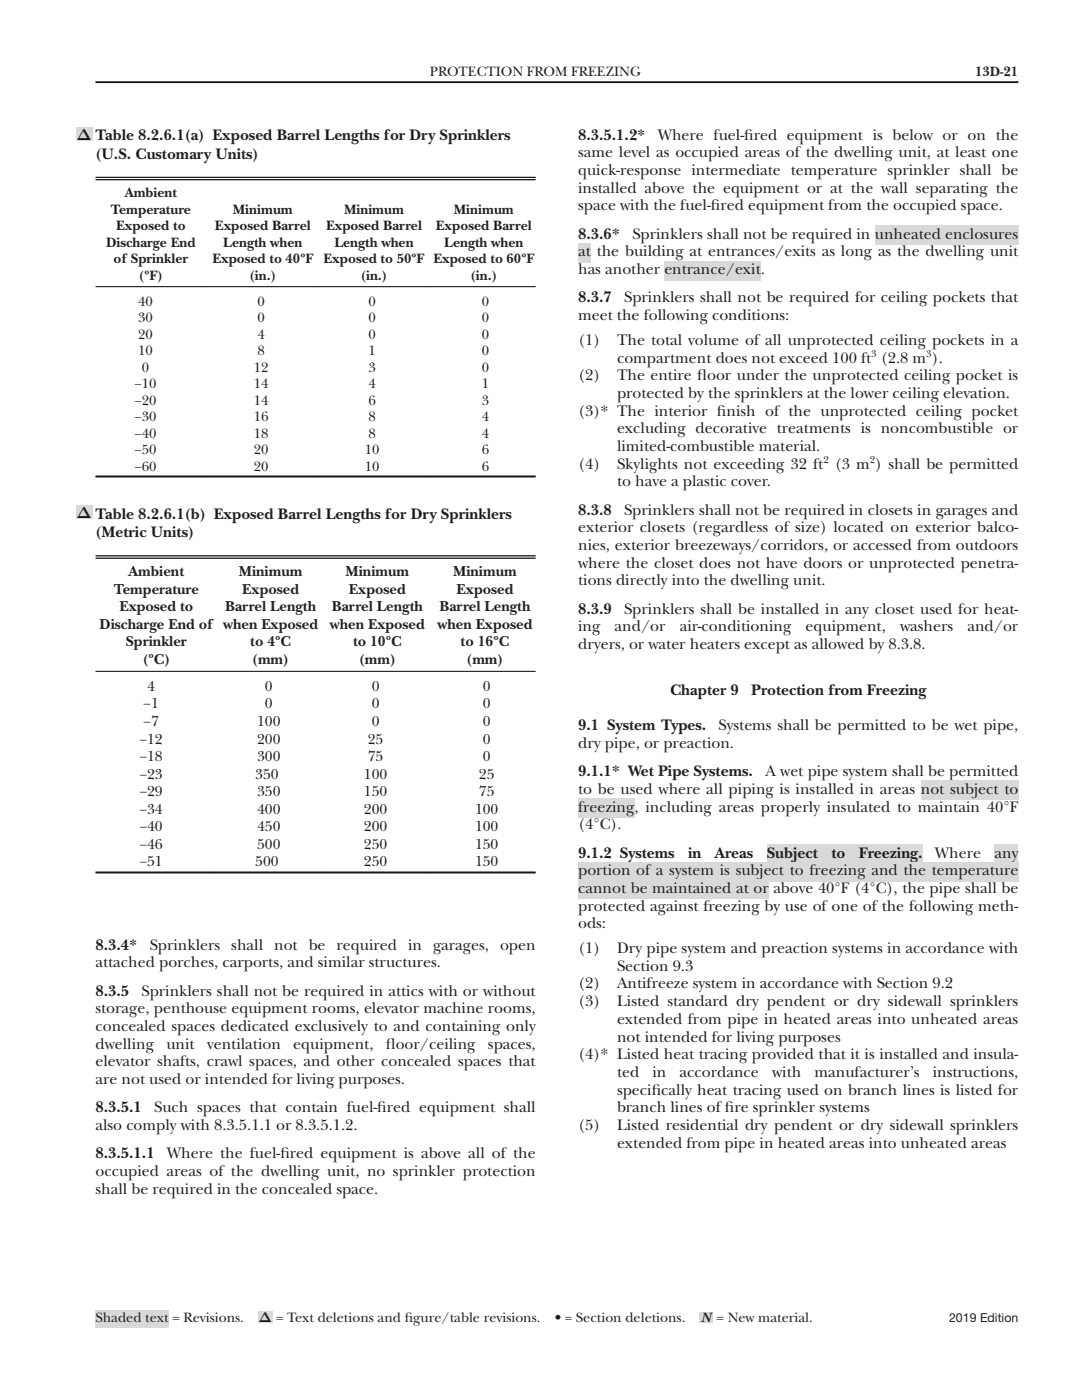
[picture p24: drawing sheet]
<svg xmlns="http://www.w3.org/2000/svg" width="216mm" height="279mm" viewBox="0 0 216 279" stroke-linecap="round" stroke-linejoin="round" font-family="sans-serif">
<defs><g id="words">
<g font-size="3.2" fill="#231f20">
<text x="15.3" y="27.9">Δ</text>
<text x="19" y="28">Table 8.2.6.1(a) Exposed Barrel Lengths for Dry Sprinklers</text>
<text x="115.4" y="27.9">8.3.5.1.2*</text>
<text x="131.3" y="27.9">Where fuel-f</text>
<text x="148.5" y="27.9">ired equipment is below or on the</text>
<text x="19" y="31.7">(U.S. Customary Units)</text>
<text x="115.4" y="34.9">quick-response intermediate temperature sprinkler shall be</text>
<text x="115.4" y="31.4">same level as occupied areas of the dwelling unit, at least one</text>
<text x="115.4" y="38.5">installed above the equipment or at the wall separating the</text>
<text x="115.4" y="42">space with the fuel-f</text>
<text x="115.4" y="47.7">8.3.6*</text>
<text x="126.2" y="47.7">Sprinklers shall not be required in</text>
<text x="141.8" y="42">ired equipment from the occupied space.</text>
<text x="174.6" y="47.7">unheated enclosures</text>
<text x="115.4" y="51.2">at</text>
<text x="119.1" y="51.2">the building at entrances/exits as long as the dwelling unit</text>
<text x="115.4" y="54.7">has another entrance/exit.</text>
<text x="115.4" y="60.4">8.3.7</text>
<text x="115.4" y="63.9">meet the following conditions:</text>
<text x="124.5" y="60.4">Sprinklers shall not be required for ceiling pockets that</text>
<text x="115.4" y="68.8">(1)</text>
<text x="123.1" y="68.8">The total volume of all unprotected ceiling pockets in a</text>
<text x="115.4" y="75.9">(2)</text>
<text x="123.1" y="72.4">compartment does not exceed 100 ft (2.8 m ).</text>
<text x="123.1" y="75.9">The entire f</text>
<text x="139.1" y="75.9">loor under the unprotected ceiling pocket is</text>
<text x="115.4" y="82.9">(3)* The interior f</text>
<text x="123.1" y="79.4">protected by the sprinklers at the lower ceiling elevation.</text>
<text x="143.1" y="82.9">inish of the unprotected ceiling pocket</text>
<text x="123.1" y="90">limited-combustible material.</text>
<text x="123.1" y="86.5">excluding decorative treatments is noncombustible or</text>
<text x="115.4" y="93.5">(4)</text>
<text x="123.1" y="93.5">Skylights not exceeding 32 ft</text>
<text x="166.6" y="93.5">(3 m ) shall be permitted</text>
<text x="123.1" y="97.1">to have a plastic cover.</text>
<text x="15.3" y="103.4">Δ</text>
<text x="19" y="103.5">Table 8.2.6.1(b) Exposed Barrel Lengths for Dry Sprinklers</text>
<text x="19" y="107.2">(Metric Units)</text>
<text x="115.4" y="102.7">8.3.8</text>
<text x="115.4" y="106.2">exterior closets (regardless of size) located on exterior balco‐</text>
<text x="124.5" y="102.7">Sprinklers shall not be required in closets in garages and</text>
<text x="115.4" y="113.3">where the closet does not have doors or unprotected penetra‐</text>
<text x="115.4" y="109.8">nies, exterior breezeways/corridors, or accessed from outdoors</text>
<text x="115.4" y="116.8">tions directly into the dwelling unit.</text>
<text x="115.4" y="122.5">8.3.9</text>
<text x="115.4" y="126">ing</text>
<text x="122.6" y="126">and/or</text>
<text x="124.5" y="122.5">Sprinklers shall be installed in any closet used for heat‐</text>
<text x="135.7" y="126">air-conditioning</text>
<text x="160.7" y="126">equipment,</text>
<text x="179.6" y="126">washers</text>
<text x="193" y="126">and/or</text>
<text x="115.4" y="129.5">dryers, or water heaters except as allowed by 8.3.8.</text>
<text x="133.7" y="138.7">Chapter 9</text>
<text x="149.9" y="138.7">Protection from Freezing</text>
<text x="115.4" y="145.8">9.1 System Types.</text>
<text x="115.4" y="149.3">dry pipe, or preaction.</text>
<text x="143.4" y="145.8">Systems shall be permitted to be wet pipe,</text>
<text x="115.4" y="154.9">9.1.1* Wet Pipe Systems.</text>
<text x="152.7" y="154.9">A wet pipe system shall be permitted</text>
<text x="115.4" y="162">freezing</text>
<text x="115.4" y="158.5">to be used where all piping is installed in areas</text>
<text x="126.6" y="162">, including areas properly insulated to maintain 40°F</text>
<text x="183.7" y="158.5">not subject to</text>
<text x="115.4" y="165.5">(4°C).</text>
<text x="115.4" y="171.2">9.1.2 Systems</text>
<text x="137.3" y="171.2">in</text>
<text x="142.6" y="171.2">Areas</text>
<text x="153" y="171.2">Subject</text>
<text x="165.9" y="171.2">to</text>
<text x="171.4" y="171.2">Freezing.</text>
<text x="186.5" y="171.2">Where</text>
<text x="198.4" y="171.2">any</text>
<text x="115.4" y="174.7">portion of a system is subject to freezing and the temperature</text>
<text x="115.4" y="178.2">cannot be maintained at or</text>
<text x="154.3" y="178.2">above 40°F (4°C), the pipe shall be</text>
<text x="115.4" y="185.3">ods:</text>
<text x="115.4" y="181.7">protected against freezing by use of one of the following meth‐</text>
<text x="19.1" y="189.5">8.3.4*</text>
<text x="29.9" y="189.5">Sprinklers shall not be required in garages, open</text>
<text x="115.4" y="190.2">(1)</text>
<text x="123.1" y="190.2">Dry pipe system and preaction systems in accordance with</text>
<text x="19.1" y="193">attached porches, carports, and similar structures.</text>
<text x="115.4" y="197.3">(2)</text>
<text x="123.1" y="193.7">Section 9.3</text>
<text x="123.1" y="197.3">Antifreeze system in accordance with Section 9.2</text>
<text x="19.1" y="198.7">8.3.5</text>
<text x="19.1" y="202.2">storage, penthouse equipment rooms, elevator machine rooms,</text>
<text x="28.2" y="198.7">Sprinklers shall not be required in attics with or without</text>
<text x="115.4" y="200.8">(3)</text>
<text x="123.1" y="200.8">Listed standard dry pendent or dry sidewall sprinklers</text>
<text x="19" y="209.3">dwelling</text>
<text x="19.1" y="205.7">concealed spaces dedicated exclusively to and containing only</text>
<text x="33.2" y="209.3">unit</text>
<text x="41.3" y="209.3">ventilation</text>
<text x="58.5" y="209.3">equipment,</text>
<text x="77" y="209.3">f</text>
<text x="77" y="209.3">loor/ceiling</text>
<text x="97.4" y="209.3">spaces,</text>
<text x="123.1" y="207.9">not intended for living purposes</text>
<text x="123.1" y="204.3">extended from pipe in heated areas into unheated areas</text>
<text x="19.1" y="212.8">elevator shafts, crawl spaces, and other concealed spaces that</text>
<text x="115.4" y="211.4">(4)* Listed heat tracing provided that it is installed and insula‐</text>
<text x="123.1" y="214.9">ted</text>
<text x="130.2" y="214.9">in</text>
<text x="135.6" y="214.9">accordance</text>
<text x="154.1" y="214.9">with</text>
<text x="162.5" y="214.9">manufacturer’s</text>
<text x="186.1" y="214.9">instructions,</text>
<text x="19.1" y="216.3">are not used or intended for living purposes.</text>
<text x="19.1" y="222">8.3.5.1</text>
<text x="30.8" y="222">Such spaces that contain fuel-f</text>
<text x="75.3" y="222">ired equipment shall</text>
<text x="123.1" y="218.4">specif</text>
<text x="123.1" y="222">branch lines of f</text>
<text x="130" y="218.4">ically heat tracing used on branch lines is listed for</text>
<text x="144.6" y="222">ire sprinkler systems</text>
<text x="19.1" y="225.5">also comply with 8.3.5.1.1 or 8.3.5.1.2.</text>
<text x="115.4" y="225.5">(5)</text>
<text x="123.1" y="225.5">Listed residential dry pendent or dry sidewall sprinklers</text>
<text x="19.1" y="231.2">8.3.5.1.1</text>
<text x="33.3" y="231.2">Where the fuel-f</text>
<text x="56" y="231.2">ired equipment is above all of the</text>
<text x="123.1" y="229">extended from pipe in heated areas into unheated areas</text>
<text x="19" y="238.2">shall be required in the concealed space.</text>
<text x="19.1" y="234.7">occupied areas of the dwelling unit, no sprinkler protection</text>
</g>
<g font-size="3" fill="#231f20">
<text x="22.7" y="118.5">Temperature</text>
<text x="25.7" y="115">Ambient</text>
<text x="47.6" y="115">Minimum</text>
<text x="48.3" y="118.5">Exposed</text>
<text x="68.9" y="115">Minimum</text>
<text x="69.6" y="118.5">Exposed</text>
<text x="90.4" y="115">Minimum</text>
<text x="91.1" y="118.5">Exposed</text>
<text x="19.9" y="125.5">Discharge End of</text>
<text x="23.8" y="122">Exposed to</text>
<text x="44.5" y="125.5">when Exposed</text>
<text x="44.9" y="122">Barrel Length</text>
<text x="65.8" y="125.5">when Exposed</text>
<text x="66.2" y="122">Barrel Length</text>
<text x="87.3" y="125.5">when Exposed</text>
<text x="87.7" y="122">Barrel Length</text>
<text x="25.1" y="129">Sprinkler</text>
<text x="49.9" y="129">to 4ºC</text>
<text x="70.4" y="129">to 10ºC</text>
<text x="91.9" y="129">to 16ºC</text>
<text x="28.5" y="132.5">(ºC)</text>
<text x="29.4" y="137.9">4</text>
<text x="50.3" y="132.5">(mm)</text>
<text x="52.9" y="137.9">0</text>
<text x="71.6" y="132.5">(mm)</text>
<text x="74.2" y="137.9">0</text>
<text x="93.1" y="132.5">(mm)</text>
<text x="96.3" y="137.9">0</text>
<text x="28.6" y="141.4">−1</text>
<text x="52.9" y="141.4">0</text>
<text x="74.2" y="141.4">0</text>
<text x="96.3" y="141.4">0</text>
<text x="27.8" y="148.4">−12</text>
<text x="28.6" y="144.9">−7</text>
<text x="51.3" y="144.9">100</text>
<text x="51.3" y="148.4">200</text>
<text x="73.4" y="148.4">25</text>
<text x="74.2" y="144.9">0</text>
<text x="96.3" y="144.9">0</text>
<text x="96.3" y="148.4">0</text>
<text x="27.8" y="151.9">−18</text>
<text x="27.8" y="155.4">−23</text>
<text x="50.9" y="155.4">350</text>
<text x="51.3" y="151.9">300</text>
<text x="72.6" y="155.4">100</text>
<text x="73.4" y="151.9">75</text>
<text x="95.6" y="155.4">25</text>
<text x="96.3" y="151.9">0</text>
<text x="27.8" y="158.9">−29</text>
<text x="51.3" y="158.9">350</text>
<text x="72.6" y="158.9">150</text>
<text x="95.6" y="158.9">75</text>
<text x="27.8" y="162.4">−34</text>
<text x="27.8" y="165.9">−40</text>
<text x="51.3" y="162.4">400</text>
<text x="51.3" y="165.9">450</text>
<text x="72.6" y="162.4">200</text>
<text x="72.6" y="165.9">200</text>
<text x="94.8" y="162.4">100</text>
<text x="94.8" y="165.9">100</text>
<text x="27.8" y="169.4">−46</text>
<text x="27.8" y="172.9">−51</text>
<text x="50.9" y="172.9">500</text>
<text x="51.3" y="169.4">500</text>
<text x="72.6" y="169.4">250</text>
<text x="72.6" y="172.9">250</text>
<text x="94.8" y="169.4">150</text>
<text x="94.8" y="172.9">150</text>
</g>
<g font-size="2.8" fill="#231f20">
<text x="85.8" y="15.1">PROTECTION FROM FREEZING</text>
<text x="194.6" y="15.1">13D-21</text>
<text x="24.9" y="39.3">Ambient</text>
<text x="22.1" y="42.6">Temperature</text>
<text x="23.2" y="45.9">Exposed to</text>
<text x="42.9" y="45.9">Exposed Barrel</text>
<text x="46.5" y="42.6">Minimum</text>
<text x="65.1" y="45.9">Exposed Barrel</text>
<text x="68.6" y="42.6">Minimum</text>
<text x="87" y="45.9">Exposed Barrel</text>
<text x="90.6" y="42.6">Minimum</text>
<text x="21.2" y="49.2">Discharge End</text>
<text x="22.6" y="52.5">of Sprinkler</text>
<text x="42.4" y="52.5">Exposed to 40ºF</text>
<text x="44.5" y="49.2">Length when</text>
<text x="64.6" y="52.5">Exposed to 50ºF</text>
<text x="66.7" y="49.2">Length when</text>
<text x="86.5" y="52.5">Exposed to 60ºF</text>
<text x="88.6" y="49.2">Length when</text>
<text x="27.7" y="55.8">(ºF)</text>
<text x="49.8" y="55.8">(in.)</text>
<text x="72" y="55.8">(in.)</text>
<text x="93.9" y="55.8">(in.)</text>
<text x="27.6" y="61">40</text>
<text x="27.6" y="64.3">30</text>
<text x="51.4" y="61">0</text>
<text x="51.4" y="64.3">0</text>
<text x="73.5" y="61">0</text>
<text x="73.5" y="64.3">0</text>
<text x="96.2" y="61">0</text>
<text x="96.2" y="64.3">0</text>
<text x="27.6" y="67.6">20</text>
<text x="27.6" y="70.9">10</text>
<text x="51.4" y="67.6">4</text>
<text x="51.4" y="70.9">8</text>
<text x="73.5" y="67.6">0</text>
<text x="73.5" y="70.9">1</text>
<text x="96.2" y="67.6">0</text>
<text x="96.2" y="70.9">0</text>
<text x="26.8" y="77.4">−10</text>
<text x="28.3" y="74.1">0</text>
<text x="50.6" y="74.1">12</text>
<text x="50.6" y="77.4">14</text>
<text x="73.5" y="74.1">3</text>
<text x="73.5" y="77.4">4</text>
<text x="96.2" y="74.1">0</text>
<text x="96.2" y="77.4">1</text>
<text x="26.8" y="80.7">−20</text>
<text x="50.6" y="80.7">14</text>
<text x="73.5" y="80.7">6</text>
<text x="96.2" y="80.7">3</text>
<text x="26.8" y="84">−30</text>
<text x="26.8" y="87.3">−40</text>
<text x="50.6" y="84">16</text>
<text x="50.6" y="87.3">18</text>
<text x="73.5" y="84">8</text>
<text x="73.5" y="87.3">8</text>
<text x="96.2" y="84">4</text>
<text x="96.2" y="87.3">4</text>
<text x="26.8" y="90.6">−50</text>
<text x="26.8" y="93.9">−60</text>
<text x="50.6" y="90.6">20</text>
<text x="50.6" y="93.9">20</text>
<text x="72.8" y="90.6">10</text>
<text x="72.8" y="93.9">10</text>
<text x="96.2" y="90.6">6</text>
<text x="96.2" y="93.9">6</text>
<text x="19.1" y="263.9">Shaded text = Revisions.</text>
<text x="51.6" y="263.9">Δ</text>
<text x="55.1" y="263.9">= Text deletions and f</text>
<text x="80.8" y="263.9">igure/table revisions.</text>
<text x="110.7" y="263.9">• = Section deletions.</text>
<text x="139.9" y="263.9">N</text>
<text x="143" y="263.9">= New material.</text>
</g>
<text font-size="2.5" fill="#231f20" x="189.4" y="263.7">2019 Edition</text>
<g font-size="2.1" fill="#231f20">
<text x="173.9" y="71.2">3</text>
<text x="184.8" y="71.2">3</text>
<text x="164.3" y="92.4">2</text>
<text x="173.6" y="92.4">2</text>
</g>
</g></defs>
<path d="M19 16.4h184.2" fill="none" stroke="#000" stroke-width=".35"/>
<g fill="#d9d9d9">
<path d="M19.1 261.4h14.6v3.6h-14.6z" fill-rule="evenodd"/>
<path d="M51.5 261.6h2.9v2.3h-2.9z" fill-rule="evenodd"/>
<path d="M139.6 261.8h2.7v2.1h-2.7z" fill-rule="evenodd"/>
</g>
<g fill="#fff">
<path d="M19 25.4h87.9v69.9h-87.9z" fill-rule="evenodd"/>
<path d="M19 36h21.8v21.2h-21.8z" fill-rule="evenodd"/>
<path d="M40.8 36h22.6v21.2h-22.6z" fill-rule="evenodd"/>
<path d="M63.4 36h21.7v21.2h-21.7z" fill-rule="evenodd"/>
<path d="M85.1 36h21.8v21.2h-21.8z" fill-rule="evenodd"/>
<path d="M19 57.3h21.8v4.7h-21.8z" fill-rule="evenodd"/>
<path d="M40.8 57.3h22.6v4.7h-22.6z" fill-rule="evenodd"/>
<path d="M63.4 57.3h21.7v4.7h-21.7z" fill-rule="evenodd"/>
<path d="M85.1 57.3h21.8v4.7h-21.8z" fill-rule="evenodd"/>
<path d="M19 62h21.8v3.3h-21.8z" fill-rule="evenodd"/>
<path d="M40.8 62h22.6v3.3h-22.6z" fill-rule="evenodd"/>
<path d="M63.4 62h21.7v3.3h-21.7z" fill-rule="evenodd"/>
<path d="M85.1 62h21.8v3.3h-21.8z" fill-rule="evenodd"/>
<path d="M19 65.3h21.8v3.3h-21.8z" fill-rule="evenodd"/>
<path d="M40.8 65.3h22.6v3.3h-22.6z" fill-rule="evenodd"/>
<path d="M63.4 65.3h21.7v3.3h-21.7z" fill-rule="evenodd"/>
<path d="M85.1 65.3h21.8v3.3h-21.8z" fill-rule="evenodd"/>
<path d="M19 68.6h21.8v3.3h-21.8z" fill-rule="evenodd"/>
<path d="M40.8 68.6h22.6v3.3h-22.6z" fill-rule="evenodd"/>
<path d="M63.4 68.6h21.7v3.3h-21.7z" fill-rule="evenodd"/>
<path d="M85.1 68.6h21.8v3.3h-21.8z" fill-rule="evenodd"/>
<path d="M19 71.9h21.8v3.3h-21.8z" fill-rule="evenodd"/>
<path d="M40.8 71.9h22.6v3.3h-22.6z" fill-rule="evenodd"/>
<path d="M63.4 71.9h21.7v3.3h-21.7z" fill-rule="evenodd"/>
<path d="M85.1 71.9h21.8v3.3h-21.8z" fill-rule="evenodd"/>
<path d="M19 75.2h21.8v3.2h-21.8z" fill-rule="evenodd"/>
<path d="M40.8 75.2h22.6v3.2h-22.6z" fill-rule="evenodd"/>
<path d="M63.4 75.2h21.7v3.2h-21.7z" fill-rule="evenodd"/>
<path d="M85.1 75.2h21.8v3.2h-21.8z" fill-rule="evenodd"/>
<path d="M19 78.4h21.8v3.3h-21.8z" fill-rule="evenodd"/>
<path d="M40.8 78.4h22.6v3.3h-22.6z" fill-rule="evenodd"/>
<path d="M63.4 78.4h21.7v3.3h-21.7z" fill-rule="evenodd"/>
<path d="M85.1 78.4h21.8v3.3h-21.8z" fill-rule="evenodd"/>
<path d="M19 81.7h21.8v3.3h-21.8z" fill-rule="evenodd"/>
<path d="M40.8 81.7h22.6v3.3h-22.6z" fill-rule="evenodd"/>
<path d="M63.4 81.7h21.7v3.3h-21.7z" fill-rule="evenodd"/>
<path d="M85.1 81.7h21.8v3.3h-21.8z" fill-rule="evenodd"/>
<path d="M19 85h21.8v3.3h-21.8z" fill-rule="evenodd"/>
<path d="M40.8 85h22.6v3.3h-22.6z" fill-rule="evenodd"/>
<path d="M63.4 85h21.7v3.3h-21.7z" fill-rule="evenodd"/>
<path d="M85.1 85h21.8v3.3h-21.8z" fill-rule="evenodd"/>
<path d="M19 88.3h21.8v3.3h-21.8z" fill-rule="evenodd"/>
<path d="M40.8 88.3h22.6v3.3h-22.6z" fill-rule="evenodd"/>
<path d="M63.4 88.3h21.7v3.3h-21.7z" fill-rule="evenodd"/>
<path d="M85.1 88.3h21.8v3.3h-21.8z" fill-rule="evenodd"/>
<path d="M19 91.6h21.8v3.3h-21.8z" fill-rule="evenodd"/>
<path d="M40.8 91.6h22.6v3.3h-22.6z" fill-rule="evenodd"/>
<path d="M63.4 91.6h21.7v3.3h-21.7z" fill-rule="evenodd"/>
<path d="M85.1 91.6h21.8v3.3h-21.8z" fill-rule="evenodd"/>
</g>
<path d="M15.2 25.4h3.2v2.6h-3.2z" fill-rule="evenodd" fill="#d9d9d9"/>
<path d="M19 35.9h87.9M19 35.4h87.9" fill="none" stroke="#000" stroke-width=".24"/>
<path d="M19 57.2h87.9" fill="none" stroke="#000" stroke-width=".2"/>
<path d="M19 95.1h87.9" fill="none" stroke="#000" stroke-width=".38"/>
<g fill="#fff">
<path d="M19 100.9h87.9v73.4h-87.9z" fill-rule="evenodd"/>
<path d="M19 111.5h24v22.4h-24z" fill-rule="evenodd"/>
<path d="M43 111.5h21.3v22.4h-21.3z" fill-rule="evenodd"/>
<path d="M64.3 111.5h21.3v22.4h-21.3z" fill-rule="evenodd"/>
<path d="M85.6 111.5h21.3v22.4h-21.3z" fill-rule="evenodd"/>
<path d="M19 134h24v5h-24z" fill-rule="evenodd"/>
<path d="M43 134h21.3v5h-21.3z" fill-rule="evenodd"/>
<path d="M64.3 134h21.3v5h-21.3z" fill-rule="evenodd"/>
<path d="M85.6 134h21.3v5h-21.3z" fill-rule="evenodd"/>
<path d="M19 139h24v3.5h-24z" fill-rule="evenodd"/>
<path d="M43 139h21.3v3.5h-21.3z" fill-rule="evenodd"/>
<path d="M64.3 139h21.3v3.5h-21.3z" fill-rule="evenodd"/>
<path d="M85.6 139h21.3v3.5h-21.3z" fill-rule="evenodd"/>
<path d="M19 142.5h24v3.5h-24z" fill-rule="evenodd"/>
<path d="M43 142.5h21.3v3.5h-21.3z" fill-rule="evenodd"/>
<path d="M64.3 142.5h21.3v3.5h-21.3z" fill-rule="evenodd"/>
<path d="M85.6 142.5h21.3v3.5h-21.3z" fill-rule="evenodd"/>
<path d="M19 146h24v3.4h-24z" fill-rule="evenodd"/>
<path d="M43 146h21.3v3.4h-21.3z" fill-rule="evenodd"/>
<path d="M64.3 146h21.3v3.4h-21.3z" fill-rule="evenodd"/>
<path d="M85.6 146h21.3v3.4h-21.3z" fill-rule="evenodd"/>
<path d="M19 149.4h24v3.5h-24z" fill-rule="evenodd"/>
<path d="M43 149.4h21.3v3.5h-21.3z" fill-rule="evenodd"/>
<path d="M64.3 149.4h21.3v3.5h-21.3z" fill-rule="evenodd"/>
<path d="M85.6 149.4h21.3v3.5h-21.3z" fill-rule="evenodd"/>
<path d="M19 152.9h24v3.5h-24z" fill-rule="evenodd"/>
<path d="M43 152.9h21.3v3.5h-21.3z" fill-rule="evenodd"/>
<path d="M64.3 152.9h21.3v3.5h-21.3z" fill-rule="evenodd"/>
<path d="M85.6 152.9h21.3v3.5h-21.3z" fill-rule="evenodd"/>
<path d="M19 156.4h24v3.5h-24z" fill-rule="evenodd"/>
<path d="M43 156.4h21.3v3.5h-21.3z" fill-rule="evenodd"/>
<path d="M64.3 156.4h21.3v3.5h-21.3z" fill-rule="evenodd"/>
<path d="M85.6 156.4h21.3v3.5h-21.3z" fill-rule="evenodd"/>
<path d="M19 159.9h24v3.5h-24z" fill-rule="evenodd"/>
<path d="M43 159.9h21.3v3.5h-21.3z" fill-rule="evenodd"/>
<path d="M64.3 159.9h21.3v3.5h-21.3z" fill-rule="evenodd"/>
<path d="M85.6 159.9h21.3v3.5h-21.3z" fill-rule="evenodd"/>
<path d="M19 163.4h24v3.5h-24z" fill-rule="evenodd"/>
<path d="M43 163.4h21.3v3.5h-21.3z" fill-rule="evenodd"/>
<path d="M64.3 163.4h21.3v3.5h-21.3z" fill-rule="evenodd"/>
<path d="M85.6 163.4h21.3v3.5h-21.3z" fill-rule="evenodd"/>
<path d="M19 166.9h24v3.5h-24z" fill-rule="evenodd"/>
<path d="M43 166.9h21.3v3.5h-21.3z" fill-rule="evenodd"/>
<path d="M64.3 166.9h21.3v3.5h-21.3z" fill-rule="evenodd"/>
<path d="M85.6 166.9h21.3v3.5h-21.3z" fill-rule="evenodd"/>
<path d="M19 170.4h24v3.5h-24z" fill-rule="evenodd"/>
<path d="M43 170.4h21.3v3.5h-21.3z" fill-rule="evenodd"/>
<path d="M64.3 170.4h21.3v3.5h-21.3z" fill-rule="evenodd"/>
<path d="M85.6 170.4h21.3v3.5h-21.3z" fill-rule="evenodd"/>
</g>
<path d="M15.2 100.9h3.2v2.7h-3.2z" fill-rule="evenodd" fill="#d9d9d9"/>
<path d="M19 111.4h87.9M19 110.9h87.9" fill="none" stroke="#000" stroke-width=".24"/>
<path d="M19 134h87.9" fill="none" stroke="#000" stroke-width=".2"/>
<path d="M19 174.1h87.9" fill="none" stroke="#000" stroke-width=".38"/>
<g fill="#d9d9d9">
<path d="M174.6 45h28.6v3.9h-28.6z" fill-rule="evenodd"/>
<path d="M115.4 48.5h2.5v3.9h-2.5z" fill-rule="evenodd"/>
<path d="M132.6 52h19.2v3.9h-19.2z" fill-rule="evenodd"/>
<path d="M183.7 155.8h19.5v3.9h-19.5z" fill-rule="evenodd"/>
<path d="M115.4 159.3h11.2v3.9h-11.2z" fill-rule="evenodd"/>
<path d="M153 168.5h31.1v3.9h-31.1z" fill-rule="evenodd"/>
<path d="M198.4 168.5h4.8v3.9h-4.8z" fill-rule="evenodd"/>
<path d="M115.4 172h87.8v3.9h-87.8z" fill-rule="evenodd"/>
<path d="M115.4 175.6h38v3.8h-38z" fill-rule="evenodd"/>
</g>
<use href="#words"/>
</svg>
